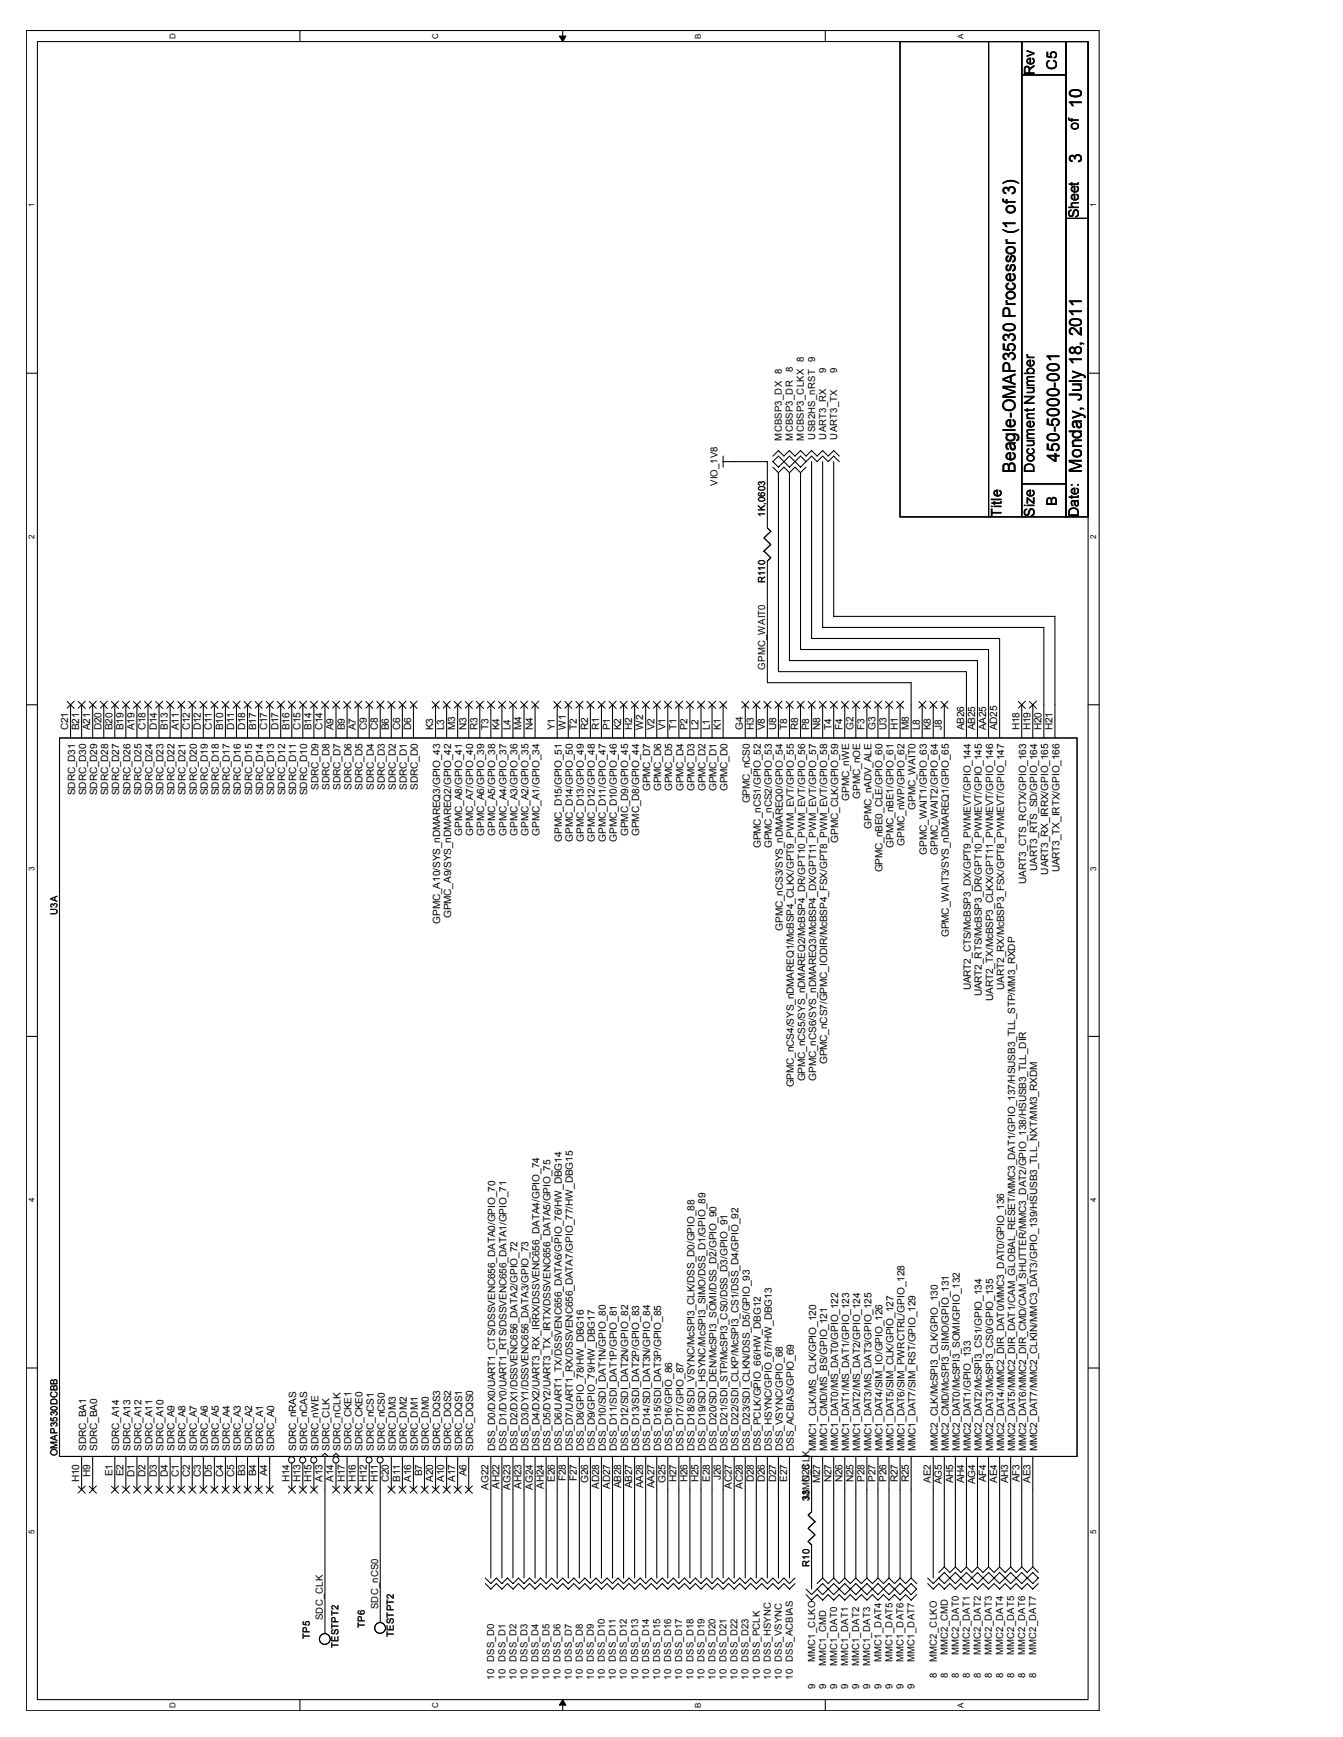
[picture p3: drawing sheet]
<svg xmlns="http://www.w3.org/2000/svg" width="216mm" height="279mm" viewBox="0 0 216 279" stroke-linecap="round" stroke-linejoin="round" font-family="sans-serif">
<defs><g id="words">
<g font-size="2.8">
<text x="173.9" y="17.4" transform="rotate(-90 173.9 17.4)">10</text>
<text x="173.9" y="26.2" transform="rotate(-90 173.9 26.2)">3</text>
<text x="163.2" y="76" transform="rotate(-90 163.2 76)">Beagle-OMAP3530 Processor (1 of 3)</text>
<text x="170.3" y="74.3" transform="rotate(-90 170.3 74.3)">450-5000-001</text>
<text x="173.9" y="76" transform="rotate(-90 173.9 76)">Monday, July 18, 2011</text>
</g>
<g font-size="2.3">
<text x="169.9" y="11.3" transform="rotate(-90 169.9 11.3)">C5</text>
<text x="166.3" y="12" transform="rotate(-90 166.3 12)">Rev</text>
<text x="173.4" y="20.9" transform="rotate(-90 173.4 20.9)">of</text>
<text x="173.4" y="35.1" transform="rotate(-90 173.4 35.1)">Sheet</text>
<text x="166.3" y="76" transform="rotate(-90 166.3 76)">Document Number</text>
<text x="161" y="83.1" transform="rotate(-90 161 83.1)">Title</text>
<text x="166.3" y="83.1" transform="rotate(-90 166.3 83.1)">Size</text>
<text x="169.9" y="81.4" transform="rotate(-90 169.9 81.4)">B</text>
<text x="173.4" y="83.1" transform="rotate(-90 173.4 83.1)">Date:</text>
</g>
<g font-size="1.6">
<text x="127.5" y="59.9" transform="rotate(-90 127.5 59.9)">8</text>
<text x="131" y="58.3" transform="rotate(-90 131 58.3)">9</text>
<text x="132.8" y="60" transform="rotate(-90 132.8 60)">9</text>
<text x="134.6" y="60" transform="rotate(-90 134.6 60)">9</text>
<text x="125.7" y="70.9" transform="rotate(-90 125.7 70.9)">MCBSP3_DX 8</text>
<text x="127.5" y="70.9" transform="rotate(-90 127.5 70.9)">MCBSP3_DR</text>
<text x="129.2" y="70.9" transform="rotate(-90 129.2 70.9)">MCBSP3_CLKX 8</text>
<text x="131" y="70.7" transform="rotate(-90 131 70.7)">USB2HS_nRST</text>
<text x="132.8" y="70.7" transform="rotate(-90 132.8 70.7)">UART3_RX</text>
<text x="134.6" y="70.7" transform="rotate(-90 134.6 70.7)">UART3_TX</text>
<text x="115.4" y="78.1" transform="rotate(-90 115.4 78.1)">VIO_1V8</text>
<text x="123" y="83.1" transform="rotate(-90 123 83.1)">1K,0603</text>
<text x="123" y="93.8" transform="rotate(-90 123 93.8)">R110</text>
<text x="123" y="107.7" transform="rotate(-90 123 107.7)">GPMC_WAIT0</text>
<text x="11" y="117.5" transform="rotate(-90 11 117.5)">C21</text>
<text x="12.7" y="117.5" transform="rotate(-90 12.7 117.5)">B21</text>
<text x="14.5" y="117.5" transform="rotate(-90 14.5 117.5)">A21</text>
<text x="16.3" y="117.5" transform="rotate(-90 16.3 117.5)">D20</text>
<text x="18.1" y="117.5" transform="rotate(-90 18.1 117.5)">B20</text>
<text x="19.9" y="117.5" transform="rotate(-90 19.9 117.5)">B19</text>
<text x="21.6" y="117.5" transform="rotate(-90 21.6 117.5)">A19</text>
<text x="23.4" y="117.5" transform="rotate(-90 23.4 117.5)">C18</text>
<text x="25.2" y="117.5" transform="rotate(-90 25.2 117.5)">D14</text>
<text x="27" y="117.5" transform="rotate(-90 27 117.5)">B13</text>
<text x="28.7" y="117.5" transform="rotate(-90 28.7 117.5)">A11</text>
<text x="30.5" y="117.5" transform="rotate(-90 30.5 117.5)">C12</text>
<text x="32.3" y="117.5" transform="rotate(-90 32.3 117.5)">D12</text>
<text x="34.1" y="117.5" transform="rotate(-90 34.1 117.5)">C11</text>
<text x="35.9" y="117.5" transform="rotate(-90 35.9 117.5)">B10</text>
<text x="37.6" y="117.5" transform="rotate(-90 37.6 117.5)">D11</text>
<text x="39.4" y="117.5" transform="rotate(-90 39.4 117.5)">D18</text>
<text x="41.2" y="117.5" transform="rotate(-90 41.2 117.5)">B17</text>
<text x="43" y="117.5" transform="rotate(-90 43 117.5)">C17</text>
<text x="44.7" y="117.5" transform="rotate(-90 44.7 117.5)">D17</text>
<text x="46.5" y="117.5" transform="rotate(-90 46.5 117.5)">B16</text>
<text x="48.3" y="117.5" transform="rotate(-90 48.3 117.5)">C15</text>
<text x="50.1" y="117.5" transform="rotate(-90 50.1 117.5)">B14</text>
<text x="51.9" y="117.5" transform="rotate(-90 51.9 117.5)">C14</text>
<text x="53.6" y="117.5" transform="rotate(-90 53.6 117.5)">A9</text>
<text x="55.4" y="117.5" transform="rotate(-90 55.4 117.5)">B9</text>
<text x="57.2" y="117.5" transform="rotate(-90 57.2 117.5)">A7</text>
<text x="59" y="117.5" transform="rotate(-90 59 117.5)">C9</text>
<text x="60.7" y="117.5" transform="rotate(-90 60.7 117.5)">C8</text>
<text x="62.5" y="117.5" transform="rotate(-90 62.5 117.5)">B6</text>
<text x="64.3" y="117.5" transform="rotate(-90 64.3 117.5)">C6</text>
<text x="66.1" y="117.5" transform="rotate(-90 66.1 117.5)">D6</text>
<text x="69.6" y="117.5" transform="rotate(-90 69.6 117.5)">K3</text>
<text x="71.4" y="117.5" transform="rotate(-90 71.4 117.5)">L3</text>
<text x="73.2" y="117.5" transform="rotate(-90 73.2 117.5)">M3</text>
<text x="75" y="117.5" transform="rotate(-90 75 117.5)">N3</text>
<text x="76.7" y="117.5" transform="rotate(-90 76.7 117.5)">R3</text>
<text x="78.5" y="117.5" transform="rotate(-90 78.5 117.5)">T3</text>
<text x="80.3" y="117.5" transform="rotate(-90 80.3 117.5)">K4</text>
<text x="82.1" y="117.5" transform="rotate(-90 82.1 117.5)">L4</text>
<text x="83.9" y="117.5" transform="rotate(-90 83.9 117.5)">M4</text>
<text x="85.6" y="117.5" transform="rotate(-90 85.6 117.5)">N4</text>
<text x="89.2" y="117.5" transform="rotate(-90 89.2 117.5)">Y1</text>
<text x="91" y="117.5" transform="rotate(-90 91 117.5)">W1</text>
<text x="92.8" y="117.5" transform="rotate(-90 92.8 117.5)">T2</text>
<text x="94.5" y="117.5" transform="rotate(-90 94.5 117.5)">R2</text>
<text x="96.3" y="117.5" transform="rotate(-90 96.3 117.5)">R1</text>
<text x="98.1" y="117.5" transform="rotate(-90 98.1 117.5)">P1</text>
<text x="99.9" y="117.5" transform="rotate(-90 99.9 117.5)">K2</text>
<text x="101.6" y="117.5" transform="rotate(-90 101.6 117.5)">H2</text>
<text x="103.4" y="117.5" transform="rotate(-90 103.4 117.5)">W2</text>
<text x="105.2" y="117.5" transform="rotate(-90 105.2 117.5)">V2</text>
<text x="107" y="117.5" transform="rotate(-90 107 117.5)">V1</text>
<text x="108.8" y="117.5" transform="rotate(-90 108.8 117.5)">T1</text>
<text x="110.5" y="117.5" transform="rotate(-90 110.5 117.5)">P2</text>
<text x="112.3" y="117.5" transform="rotate(-90 112.3 117.5)">L2</text>
<text x="114.1" y="117.5" transform="rotate(-90 114.1 117.5)">L1</text>
<text x="115.9" y="117.5" transform="rotate(-90 115.9 117.5)">K1</text>
<text x="119.4" y="117.5" transform="rotate(-90 119.4 117.5)">G4</text>
<text x="121.2" y="117.5" transform="rotate(-90 121.2 117.5)">H3</text>
<text x="123" y="117.5" transform="rotate(-90 123 117.5)">V8</text>
<text x="124.8" y="117.5" transform="rotate(-90 124.8 117.5)">U8</text>
<text x="126.5" y="117.5" transform="rotate(-90 126.5 117.5)">T8</text>
<text x="128.3" y="117.5" transform="rotate(-90 128.3 117.5)">R8</text>
<text x="130.1" y="117.5" transform="rotate(-90 130.1 117.5)">P8</text>
<text x="131.9" y="117.5" transform="rotate(-90 131.9 117.5)">N8</text>
<text x="133.6" y="117.5" transform="rotate(-90 133.6 117.5)">T4</text>
<text x="135.4" y="117.5" transform="rotate(-90 135.4 117.5)">F4</text>
<text x="137.2" y="117.5" transform="rotate(-90 137.2 117.5)">G2</text>
<text x="139" y="117.5" transform="rotate(-90 139 117.5)">F3</text>
<text x="140.8" y="117.5" transform="rotate(-90 140.8 117.5)">G3</text>
<text x="142.5" y="117.5" transform="rotate(-90 142.5 117.5)">U3</text>
<text x="144.3" y="117.5" transform="rotate(-90 144.3 117.5)">H1</text>
<text x="146.1" y="117.5" transform="rotate(-90 146.1 117.5)">M8</text>
<text x="147.9" y="117.5" transform="rotate(-90 147.9 117.5)">L8</text>
<text x="149.6" y="117.5" transform="rotate(-90 149.6 117.5)">K8</text>
<text x="151.4" y="117.5" transform="rotate(-90 151.4 117.5)">J8</text>
<text x="155" y="117.5" transform="rotate(-90 155 117.5)">AB26</text>
<text x="156.8" y="117.5" transform="rotate(-90 156.8 117.5)">AB25</text>
<text x="158.5" y="117.5" transform="rotate(-90 158.5 117.5)">AA25</text>
<text x="160.3" y="117.5" transform="rotate(-90 160.3 117.5)">AD25</text>
<text x="163.9" y="117.5" transform="rotate(-90 163.9 117.5)">H18</text>
<text x="165.6" y="117.5" transform="rotate(-90 165.6 117.5)">H19</text>
<text x="167.4" y="117.5" transform="rotate(-90 167.4 117.5)">H20</text>
<text x="169.2" y="117.5" transform="rotate(-90 169.2 117.5)">H21</text>
<text x="12.1" y="127.9" transform="rotate(-90 12.1 127.9)">SDRC_D31</text>
<text x="13.8" y="127.9" transform="rotate(-90 13.8 127.9)">SDRC_D30</text>
<text x="15.6" y="127.9" transform="rotate(-90 15.6 127.9)">SDRC_D29</text>
<text x="17.4" y="127.9" transform="rotate(-90 17.4 127.9)">SDRC_D28</text>
<text x="19.2" y="127.9" transform="rotate(-90 19.2 127.9)">SDRC_D27</text>
<text x="21" y="127.9" transform="rotate(-90 21 127.9)">SDRC_D26</text>
<text x="22.7" y="127.9" transform="rotate(-90 22.7 127.9)">SDRC_D25</text>
<text x="24.5" y="127.9" transform="rotate(-90 24.5 127.9)">SDRC_D24</text>
<text x="26.3" y="127.9" transform="rotate(-90 26.3 127.9)">SDRC_D23</text>
<text x="28.1" y="127.9" transform="rotate(-90 28.1 127.9)">SDRC_D22</text>
<text x="29.8" y="127.9" transform="rotate(-90 29.8 127.9)">SDRC_D21</text>
<text x="31.6" y="127.9" transform="rotate(-90 31.6 127.9)">SDRC_D20</text>
<text x="33.4" y="127.9" transform="rotate(-90 33.4 127.9)">SDRC_D19</text>
<text x="35.2" y="127.9" transform="rotate(-90 35.2 127.9)">SDRC_D18</text>
<text x="37" y="127.9" transform="rotate(-90 37 127.9)">SDRC_D17</text>
<text x="38.7" y="127.9" transform="rotate(-90 38.7 127.9)">SDRC_D16</text>
<text x="40.5" y="127.9" transform="rotate(-90 40.5 127.9)">SDRC_D15</text>
<text x="42.3" y="127.9" transform="rotate(-90 42.3 127.9)">SDRC_D14</text>
<text x="44.1" y="127.9" transform="rotate(-90 44.1 127.9)">SDRC_D13</text>
<text x="45.8" y="127.9" transform="rotate(-90 45.8 127.9)">SDRC_D12</text>
<text x="47.6" y="127.9" transform="rotate(-90 47.6 127.9)">SDRC_D11</text>
<text x="49.4" y="127.9" transform="rotate(-90 49.4 127.9)">SDRC_D10</text>
<text x="51.2" y="127" transform="rotate(-90 51.2 127)">SDRC_D9</text>
<text x="53" y="127" transform="rotate(-90 53 127)">SDRC_D8</text>
<text x="54.7" y="127" transform="rotate(-90 54.7 127)">SDRC_D7</text>
<text x="56.5" y="127" transform="rotate(-90 56.5 127)">SDRC_D6</text>
<text x="58.3" y="127" transform="rotate(-90 58.3 127)">SDRC_D5</text>
<text x="60.1" y="127" transform="rotate(-90 60.1 127)">SDRC_D4</text>
<text x="61.8" y="127" transform="rotate(-90 61.8 127)">SDRC_D3</text>
<text x="63.6" y="127" transform="rotate(-90 63.6 127)">SDRC_D2</text>
<text x="65.4" y="127" transform="rotate(-90 65.4 127)">SDRC_D1</text>
<text x="67.2" y="127" transform="rotate(-90 67.2 127)">SDRC_D0</text>
<text x="104.5" y="127.3" transform="rotate(-90 104.5 127.3)">GPMC_D7</text>
<text x="106.3" y="127.3" transform="rotate(-90 106.3 127.3)">GPMC_D6</text>
<text x="108.1" y="127.3" transform="rotate(-90 108.1 127.3)">GPMC_D5</text>
<text x="109.9" y="127.3" transform="rotate(-90 109.9 127.3)">GPMC_D4</text>
<text x="111.6" y="127.3" transform="rotate(-90 111.6 127.3)">GPMC_D3</text>
<text x="113.4" y="127.3" transform="rotate(-90 113.4 127.3)">GPMC_D2</text>
<text x="115.2" y="127.3" transform="rotate(-90 115.2 127.3)">GPMC_D1</text>
<text x="117" y="127.3" transform="rotate(-90 117 127.3)">GPMC_D0</text>
<text x="120.5" y="129.2" transform="rotate(-90 120.5 129.2)">GPMC_nCS0</text>
<text x="136.5" y="128.8" transform="rotate(-90 136.5 128.8)">GPMC_nWE</text>
<text x="138.3" y="128.5" transform="rotate(-90 138.3 128.5)">GPMC_nOE</text>
<text x="147.2" y="130.3" transform="rotate(-90 147.2 130.3)">GPMC_WAIT0</text>
<text x="74.3" y="134.4" transform="rotate(-90 74.3 134.4)">GPMC_A8/GPIO_41</text>
<text x="76.1" y="134.4" transform="rotate(-90 76.1 134.4)">GPMC_A7/GPIO_40</text>
<text x="77.9" y="134.4" transform="rotate(-90 77.9 134.4)">GPMC_A6/GPIO_39</text>
<text x="79.6" y="134.4" transform="rotate(-90 79.6 134.4)">GPMC_A5/GPIO_38</text>
<text x="81.4" y="134.4" transform="rotate(-90 81.4 134.4)">GPMC_A4/GPIO_37</text>
<text x="83.2" y="134.4" transform="rotate(-90 83.2 134.4)">GPMC_A3/GPIO_36</text>
<text x="85" y="134.4" transform="rotate(-90 85 134.4)">GPMC_A2/GPIO_35</text>
<text x="86.7" y="134.4" transform="rotate(-90 86.7 134.4)">GPMC_A1/GPIO_34</text>
<text x="90.3" y="135.4" transform="rotate(-90 90.3 135.4)">GPMC_D15/GPIO_51</text>
<text x="92.1" y="135.4" transform="rotate(-90 92.1 135.4)">GPMC_D14/GPIO_50</text>
<text x="93.9" y="135.4" transform="rotate(-90 93.9 135.4)">GPMC_D13/GPIO_49</text>
<text x="95.6" y="135.4" transform="rotate(-90 95.6 135.4)">GPMC_D12/GPIO_48</text>
<text x="97.4" y="135.4" transform="rotate(-90 97.4 135.4)">GPMC_D11/GPIO_47</text>
<text x="99.2" y="135.4" transform="rotate(-90 99.2 135.4)">GPMC_D10/GPIO_46</text>
<text x="101" y="134.5" transform="rotate(-90 101 134.5)">GPMC_D9/GPIO_45</text>
<text x="102.7" y="134.5" transform="rotate(-90 102.7 134.5)">GPMC_D8/GPIO_44</text>
<text x="122.3" y="136.4" transform="rotate(-90 122.3 136.4)">GPMC_nCS1/GPIO_52</text>
<text x="124.1" y="136.4" transform="rotate(-90 124.1 136.4)">GPMC_nCS2/GPIO_53</text>
<text x="134.7" y="135.6" transform="rotate(-90 134.7 135.6)">GPMC_CLK/GPIO_59</text>
<text x="140.1" y="133.3" transform="rotate(-90 140.1 133.3)">GPMC_nADV_ALE</text>
<text x="143.6" y="136.4" transform="rotate(-90 143.6 136.4)">GPMC_nBE1/GPIO_61</text>
<text x="145.4" y="136" transform="rotate(-90 145.4 136)">GPMC_nWP/GPIO_62</text>
<text x="149" y="137.5" transform="rotate(-90 149 137.5)">GPMC_WAIT1/GPIO_63</text>
<text x="150.7" y="137.5" transform="rotate(-90 150.7 137.5)">GPMC_WAIT2/GPIO_64</text>
<text x="141.9" y="140.3" transform="rotate(-90 141.9 140.3)">GPMC_nBE0_CLE/GPIO_60</text>
<text x="165" y="142.2" transform="rotate(-90 165 142.2)">UART3_CTS_RCTX/GPIO_163</text>
<text x="166.8" y="140" transform="rotate(-90 166.8 140)">UART3_RTS_SD/GPIO_164</text>
<text x="168.5" y="140.7" transform="rotate(-90 168.5 140.7)">UART3_RX_IRRX/GPIO_165</text>
<text x="170.3" y="140.3" transform="rotate(-90 170.3 140.3)">UART3_TX_IRTX/GPIO_166</text>
<text x="9.2" y="147.2" transform="rotate(-90 9.2 147.2)">U3A</text>
<text x="70.7" y="148.6" transform="rotate(-90 70.7 148.6)">GPMC_A10/SYS_nDMAREQ3/GPIO_43</text>
<text x="72.5" y="147.7" transform="rotate(-90 72.5 147.7)">GPMC_A9/SYS_nDMAREQ2/GPIO_42</text>
<text x="125.9" y="149.7" transform="rotate(-90 125.9 149.7)">GPMC_nCS3/SYS_nDMAREQ0/GPIO_54</text>
<text x="152.5" y="150.7" transform="rotate(-90 152.5 150.7)">GPMC_WAIT3/SYS_nDMAREQ1/GPIO_65</text>
<text x="156.1" y="159.3" transform="rotate(-90 156.1 159.3)">UART2_CTS/McBSP3_DX/GPT9_PWMEVT/GPIO_144</text>
<text x="157.9" y="160.3" transform="rotate(-90 157.9 160.3)">UART2_RTS/McBSP3_DR/GPT10_PWMEVT/GPIO_145</text>
<text x="159.6" y="161" transform="rotate(-90 159.6 161)">UART2_TX/McBSP3_CLKX/GPT11_PWMEVT/GPIO_146</text>
<text x="161.4" y="159.2" transform="rotate(-90 161.4 159.2)">UART2_RX/McBSP3_FSX/GPT8_PWMEVT/GPIO_147</text>
<text x="129.4" y="173.9" transform="rotate(-90 129.4 173.9)">GPMC_nCS5/SYS_nDMAREQ2/McBSP4_DR/GPT10_PWM_EVT/GPIO_56</text>
<text x="131.2" y="173.9" transform="rotate(-90 131.2 173.9)">GPMC_nCS6/SYS_nDMAREQ3/McBSP4_DX/GPT11_PWM_EVT/GPIO_57</text>
<text x="133" y="171.2" transform="rotate(-90 133 171.2)">GPMC_nCS7/GPMC_IODIR/McBSP4_FSX/GPT8_PWM_EVT/GPIO_58</text>
<text x="127.6" y="174.9" transform="rotate(-90 127.6 174.9)">GPMC_nCS4/SYS_nDMAREQ1/McBSP4_CLKX/GPT9_PWM_EVT/GPIO_55</text>
<text x="13.8" y="233.4" transform="rotate(-90 13.8 233.4)">SDRC_BA1</text>
<text x="15.6" y="233.4" transform="rotate(-90 15.6 233.4)">SDRC_BA0</text>
<text x="19.2" y="233.4" transform="rotate(-90 19.2 233.4)">SDRC_A14</text>
<text x="21" y="233.4" transform="rotate(-90 21 233.4)">SDRC_A13</text>
<text x="22.7" y="233.4" transform="rotate(-90 22.7 233.4)">SDRC_A12</text>
<text x="24.5" y="233.4" transform="rotate(-90 24.5 233.4)">SDRC_A11</text>
<text x="26.3" y="233.4" transform="rotate(-90 26.3 233.4)">SDRC_A10</text>
<text x="28.1" y="233.4" transform="rotate(-90 28.1 233.4)">SDRC_A9</text>
<text x="29.8" y="233.4" transform="rotate(-90 29.8 233.4)">SDRC_A8</text>
<text x="31.6" y="233.4" transform="rotate(-90 31.6 233.4)">SDRC_A7</text>
<text x="33.4" y="233.4" transform="rotate(-90 33.4 233.4)">SDRC_A6</text>
<text x="35.2" y="233.4" transform="rotate(-90 35.2 233.4)">SDRC_A5</text>
<text x="37" y="233.4" transform="rotate(-90 37 233.4)">SDRC_A4</text>
<text x="38.7" y="233.4" transform="rotate(-90 38.7 233.4)">SDRC_A3</text>
<text x="40.5" y="233.4" transform="rotate(-90 40.5 233.4)">SDRC_A2</text>
<text x="42.3" y="233.4" transform="rotate(-90 42.3 233.4)">SDRC_A1</text>
<text x="44.1" y="233.4" transform="rotate(-90 44.1 233.4)">SDRC_A0</text>
<text x="47.6" y="233.4" transform="rotate(-90 47.6 233.4)">SDRC_nRAS</text>
<text x="49.4" y="233.4" transform="rotate(-90 49.4 233.4)">SDRC_nCAS</text>
<text x="51.2" y="233.4" transform="rotate(-90 51.2 233.4)">SDRC_nWE</text>
<text x="53" y="233.4" transform="rotate(-90 53 233.4)">SDRC_CLK</text>
<text x="54.7" y="233.4" transform="rotate(-90 54.7 233.4)">SDRC_nCLK</text>
<text x="56.5" y="233.4" transform="rotate(-90 56.5 233.4)">SDRC_CKE1</text>
<text x="58.3" y="233.4" transform="rotate(-90 58.3 233.4)">SDRC_CKE0</text>
<text x="60.1" y="233.4" transform="rotate(-90 60.1 233.4)">SDRC_nCS1</text>
<text x="61.8" y="233.4" transform="rotate(-90 61.8 233.4)">SDRC_nCS0</text>
<text x="63.6" y="233.4" transform="rotate(-90 63.6 233.4)">SDRC_DM3</text>
<text x="65.4" y="233.4" transform="rotate(-90 65.4 233.4)">SDRC_DM2</text>
<text x="67.2" y="233.4" transform="rotate(-90 67.2 233.4)">SDRC_DM1</text>
<text x="69" y="233.4" transform="rotate(-90 69 233.4)">SDRC_DM0</text>
<text x="70.7" y="233.4" transform="rotate(-90 70.7 233.4)">SDRC_DQS3</text>
<text x="72.5" y="233.4" transform="rotate(-90 72.5 233.4)">SDRC_DQS2</text>
<text x="74.3" y="233.4" transform="rotate(-90 74.3 233.4)">SDRC_DQS1</text>
<text x="76.1" y="233.4" transform="rotate(-90 76.1 233.4)">SDRC_DQS0</text>
<text x="79.6" y="233.4" transform="rotate(-90 79.6 233.4)">DSS_D0/DX0/UART1_CTS/DSSVENC656_DATA0/GPIO_70</text>
<text x="81.4" y="233.4" transform="rotate(-90 81.4 233.4)">DSS_D1/DY0/UART1_RTS/DSSVENC656_DATA1/GPIO_71</text>
<text x="83.2" y="233.4" transform="rotate(-90 83.2 233.4)">DSS_D2/DX1/DSSVENC656_DATA2/GPIO_72</text>
<text x="85" y="233.4" transform="rotate(-90 85 233.4)">DSS_D3/DY1/DSSVENC656_DATA3/GPIO_73</text>
<text x="86.7" y="233.4" transform="rotate(-90 86.7 233.4)">DSS_D4/DX2/UART3_RX_IRRX/DSSVENC656_DATA4/GPIO_74</text>
<text x="88.5" y="233.4" transform="rotate(-90 88.5 233.4)">DSS_D5/DY2/UART3_TX_IRTX/DSSVENC656_DATA5/GPIO_75</text>
<text x="90.3" y="233.4" transform="rotate(-90 90.3 233.4)">DSS_D6/UART1_TX/DSSVENC656_DATA6/GPIO_76/HW_DBG14</text>
<text x="92.1" y="233.4" transform="rotate(-90 92.1 233.4)">DSS_D7/UART1_RX/DSSVENC656_DATA7/GPIO_77/HW_DBG15</text>
<text x="93.9" y="233.4" transform="rotate(-90 93.9 233.4)">DSS_D8/GPIO_78/HW_DBG16</text>
<text x="95.6" y="233.4" transform="rotate(-90 95.6 233.4)">DSS_D9/GPIO_79/HW_DBG17</text>
<text x="97.4" y="233.4" transform="rotate(-90 97.4 233.4)">DSS_D10/SDI_DAT1N/GPIO_80</text>
<text x="99.2" y="233.4" transform="rotate(-90 99.2 233.4)">DSS_D11/SDI_DAT1P/GPIO_81</text>
<text x="101" y="233.4" transform="rotate(-90 101 233.4)">DSS_D12/SDI_DAT2N/GPIO_82</text>
<text x="102.7" y="233.4" transform="rotate(-90 102.7 233.4)">DSS_D13/SDI_DAT2P/GPIO_83</text>
<text x="104.5" y="233.4" transform="rotate(-90 104.5 233.4)">DSS_D14/SDI_DAT3N/GPIO_84</text>
<text x="106.3" y="233.4" transform="rotate(-90 106.3 233.4)">DSS_D15/SDI_DAT3P/GPIO_85</text>
<text x="108.1" y="233.4" transform="rotate(-90 108.1 233.4)">DSS_D16/GPIO_86</text>
<text x="109.9" y="233.4" transform="rotate(-90 109.9 233.4)">DSS_D17/GPIO_87</text>
<text x="111.6" y="233.4" transform="rotate(-90 111.6 233.4)">DSS_D18/SDI_VSYNC/McSPI3_CLK/DSS_D0/GPIO_88</text>
<text x="113.4" y="233.4" transform="rotate(-90 113.4 233.4)">DSS_D19/SDI_HSYNC/McSPI3_SIMO/DSS_D1/GPIO_89</text>
<text x="115.2" y="233.4" transform="rotate(-90 115.2 233.4)">DSS_D20/SDI_DEN/McSPI3_SOMI/DSS_D2/GPIO_90</text>
<text x="117" y="233.4" transform="rotate(-90 117 233.4)">DSS_D21/SDI_STP/McSPI3_CS0/DSS_D3/GPIO_91</text>
<text x="118.7" y="233.4" transform="rotate(-90 118.7 233.4)">DSS_D22/SDI_CLKP/McSPI3_CS1/DSS_D4/GPIO_92</text>
<text x="120.5" y="233.4" transform="rotate(-90 120.5 233.4)">DSS_D23/SDI_CLKN/DSS_D5/GPIO_93</text>
<text x="122.3" y="233.4" transform="rotate(-90 122.3 233.4)">DSS_PCLK/GPIO_66/HW_DBG12</text>
<text x="124.1" y="233.4" transform="rotate(-90 124.1 233.4)">DSS_HSYNC/GPIO_67/HW_DBG13</text>
<text x="125.9" y="233.4" transform="rotate(-90 125.9 233.4)">DSS_VSYNC/GPIO_68</text>
<text x="127.6" y="233.4" transform="rotate(-90 127.6 233.4)">DSS_ACBIAS/GPIO_69</text>
<text x="131.2" y="233.4" transform="rotate(-90 131.2 233.4)">MMC1_CLK/MS_CLK/GPIO_120</text>
<text x="133" y="233.4" transform="rotate(-90 133 233.4)">MMC1_CMD/MS_BS/GPIO_121</text>
<text x="134.7" y="233.4" transform="rotate(-90 134.7 233.4)">MMC1_DAT0/MS_DAT0/GPIO_122</text>
<text x="136.5" y="233.4" transform="rotate(-90 136.5 233.4)">MMC1_DAT1/MS_DAT1/GPIO_123</text>
<text x="138.3" y="233.4" transform="rotate(-90 138.3 233.4)">MMC1_DAT2/MS_DAT2/GPIO_124</text>
<text x="140.1" y="233.4" transform="rotate(-90 140.1 233.4)">MMC1_DAT3/MS_DAT3/GPIO_125</text>
<text x="141.9" y="233.4" transform="rotate(-90 141.9 233.4)">MMC1_DAT4/SIM_IO/GPIO_126</text>
<text x="143.6" y="233.4" transform="rotate(-90 143.6 233.4)">MMC1_DAT5/SIM_CLK/GPIO_127</text>
<text x="145.4" y="233.4" transform="rotate(-90 145.4 233.4)">MMC1_DAT6/SIM_PWRCTRL/GPIO_128</text>
<text x="147.2" y="233.4" transform="rotate(-90 147.2 233.4)">MMC1_DAT7/SIM_RST/GPIO_129</text>
<text x="150.7" y="233.4" transform="rotate(-90 150.7 233.4)">MMC2_CLK/McSPI3_CLK/GPIO_130</text>
<text x="152.5" y="233.4" transform="rotate(-90 152.5 233.4)">MMC2_CMD/McSPI3_SIMO/GPIO_131</text>
<text x="154.3" y="233.4" transform="rotate(-90 154.3 233.4)">MMC2_DAT0/McSPI3_SOMI/GPIO_132</text>
<text x="156.1" y="233.4" transform="rotate(-90 156.1 233.4)">MMC2_DAT1/GPIO_133</text>
<text x="157.9" y="233.4" transform="rotate(-90 157.9 233.4)">MMC2_DAT2/McSPI3_CS1/GPIO_134</text>
<text x="159.6" y="233.4" transform="rotate(-90 159.6 233.4)">MMC2_DAT3/McSPI3_CS0/GPIO_135</text>
<text x="161.4" y="233.4" transform="rotate(-90 161.4 233.4)">MMC2_DAT4/MMC2_DIR_DAT0/MMC3_DAT0/GPIO_136</text>
<text x="163.2" y="233.4" transform="rotate(-90 163.2 233.4)">MMC2_DAT5/MMC2_DIR_DAT1/CAM_GLOBAL_RESET/MMC3_DAT1/GPIO_137/HSUSB3_TLL_STP/MM3_RXDP</text>
<text x="165" y="233.4" transform="rotate(-90 165 233.4)">MMC2_DAT6/MMC2_DIR_CMD/CAM_SHUTTER/MMC3_DAT2/GPIO_138/HSUSB3_TLL_DIR</text>
<text x="166.8" y="233.4" transform="rotate(-90 166.8 233.4)">MMC2_DAT7/MMC2_CLKIN/MMC3_DAT3/GPIO_139/HSUSB3_TLL_NXT/MM3_RXDM</text>
<text x="9.2" y="234.3" transform="rotate(-90 9.2 234.3)">OMAP3530DCBB</text>
<text x="12.7" y="238.4" transform="rotate(-90 12.7 238.4)">H10</text>
<text x="14.5" y="237.5" transform="rotate(-90 14.5 237.5)">H9</text>
<text x="18.1" y="237.4" transform="rotate(-90 18.1 237.4)">E1</text>
<text x="19.9" y="237.4" transform="rotate(-90 19.9 237.4)">E2</text>
<text x="21.6" y="237.5" transform="rotate(-90 21.6 237.5)">D1</text>
<text x="23.4" y="237.5" transform="rotate(-90 23.4 237.5)">D2</text>
<text x="25.2" y="237.5" transform="rotate(-90 25.2 237.5)">D3</text>
<text x="27" y="237.5" transform="rotate(-90 27 237.5)">D4</text>
<text x="28.7" y="237.5" transform="rotate(-90 28.7 237.5)">C1</text>
<text x="30.5" y="237.5" transform="rotate(-90 30.5 237.5)">C2</text>
<text x="32.3" y="237.5" transform="rotate(-90 32.3 237.5)">C3</text>
<text x="34.1" y="237.5" transform="rotate(-90 34.1 237.5)">D5</text>
<text x="35.9" y="237.5" transform="rotate(-90 35.9 237.5)">C4</text>
<text x="37.6" y="237.5" transform="rotate(-90 37.6 237.5)">C5</text>
<text x="39.4" y="237.4" transform="rotate(-90 39.4 237.4)">B3</text>
<text x="41.2" y="237.4" transform="rotate(-90 41.2 237.4)">B4</text>
<text x="43" y="237.4" transform="rotate(-90 43 237.4)">A4</text>
<text x="46.5" y="238.4" transform="rotate(-90 46.5 238.4)">H14</text>
<text x="48.3" y="238.4" transform="rotate(-90 48.3 238.4)">H13</text>
<text x="50.1" y="238.4" transform="rotate(-90 50.1 238.4)">H15</text>
<text x="51.9" y="238.3" transform="rotate(-90 51.9 238.3)">A13</text>
<text x="53.6" y="238.3" transform="rotate(-90 53.6 238.3)">A14</text>
<text x="55.4" y="238.4" transform="rotate(-90 55.4 238.4)">H17</text>
<text x="57.2" y="238.4" transform="rotate(-90 57.2 238.4)">H16</text>
<text x="59" y="238.4" transform="rotate(-90 59 238.4)">H12</text>
<text x="60.7" y="238.4" transform="rotate(-90 60.7 238.4)">H11</text>
<text x="62.5" y="238.4" transform="rotate(-90 62.5 238.4)">C20</text>
<text x="64.3" y="238.3" transform="rotate(-90 64.3 238.3)">B11</text>
<text x="66.1" y="238.3" transform="rotate(-90 66.1 238.3)">A16</text>
<text x="67.9" y="237.4" transform="rotate(-90 67.9 237.4)">B7</text>
<text x="69.6" y="238.3" transform="rotate(-90 69.6 238.3)">A20</text>
<text x="71.4" y="238.3" transform="rotate(-90 71.4 238.3)">A10</text>
<text x="73.2" y="238.3" transform="rotate(-90 73.2 238.3)">A17</text>
<text x="75" y="237.4" transform="rotate(-90 75 237.4)">A6</text>
<text x="78.5" y="239.6" transform="rotate(-90 78.5 239.6)">AG22</text>
<text x="80.3" y="239.5" transform="rotate(-90 80.3 239.5)">AH22</text>
<text x="82.1" y="239.6" transform="rotate(-90 82.1 239.6)">AG23</text>
<text x="83.9" y="239.5" transform="rotate(-90 83.9 239.5)">AH23</text>
<text x="85.6" y="239.6" transform="rotate(-90 85.6 239.6)">AG24</text>
<text x="87.4" y="239.5" transform="rotate(-90 87.4 239.5)">AH24</text>
<text x="89.2" y="238.3" transform="rotate(-90 89.2 238.3)">E26</text>
<text x="91" y="238.3" transform="rotate(-90 91 238.3)">F28</text>
<text x="92.8" y="238.3" transform="rotate(-90 92.8 238.3)">F27</text>
<text x="94.5" y="238.5" transform="rotate(-90 94.5 238.5)">G26</text>
<text x="96.3" y="239.5" transform="rotate(-90 96.3 239.5)">AD28</text>
<text x="98.1" y="239.5" transform="rotate(-90 98.1 239.5)">AD27</text>
<text x="99.9" y="239.4" transform="rotate(-90 99.9 239.4)">AB28</text>
<text x="101.6" y="239.4" transform="rotate(-90 101.6 239.4)">AB27</text>
<text x="103.4" y="239.4" transform="rotate(-90 103.4 239.4)">AA28</text>
<text x="105.2" y="239.4" transform="rotate(-90 105.2 239.4)">AA27</text>
<text x="107" y="238.5" transform="rotate(-90 107 238.5)">G25</text>
<text x="108.8" y="238.4" transform="rotate(-90 108.8 238.4)">H27</text>
<text x="110.5" y="238.4" transform="rotate(-90 110.5 238.4)">H26</text>
<text x="112.3" y="238.4" transform="rotate(-90 112.3 238.4)">H25</text>
<text x="114.1" y="238.3" transform="rotate(-90 114.1 238.3)">E28</text>
<text x="115.9" y="238.1" transform="rotate(-90 115.9 238.1)">J26</text>
<text x="117.6" y="239.5" transform="rotate(-90 117.6 239.5)">AC27</text>
<text x="119.4" y="239.5" transform="rotate(-90 119.4 239.5)">AC28</text>
<text x="121.2" y="238.4" transform="rotate(-90 121.2 238.4)">D28</text>
<text x="123" y="238.4" transform="rotate(-90 123 238.4)">D26</text>
<text x="124.8" y="238.4" transform="rotate(-90 124.8 238.4)">D27</text>
<text x="126.5" y="238.3" transform="rotate(-90 126.5 238.3)">E27</text>
<text x="130.1" y="238.4" transform="rotate(-90 130.1 238.4)">N28</text>
<text x="131.9" y="238.6" transform="rotate(-90 131.9 238.6)">M27</text>
<text x="133.6" y="238.4" transform="rotate(-90 133.6 238.4)">N27</text>
<text x="135.4" y="238.4" transform="rotate(-90 135.4 238.4)">N26</text>
<text x="137.2" y="238.4" transform="rotate(-90 137.2 238.4)">N25</text>
<text x="139" y="238.3" transform="rotate(-90 139 238.3)">P28</text>
<text x="140.8" y="238.3" transform="rotate(-90 140.8 238.3)">P27</text>
<text x="142.5" y="238.3" transform="rotate(-90 142.5 238.3)">P26</text>
<text x="144.3" y="238.4" transform="rotate(-90 144.3 238.4)">R27</text>
<text x="146.1" y="238.4" transform="rotate(-90 146.1 238.4)">R25</text>
<text x="149.6" y="238.5" transform="rotate(-90 149.6 238.5)">AE2</text>
<text x="151.4" y="238.7" transform="rotate(-90 151.4 238.7)">AG5</text>
<text x="153.2" y="238.6" transform="rotate(-90 153.2 238.6)">AH5</text>
<text x="155" y="238.6" transform="rotate(-90 155 238.6)">AH4</text>
<text x="156.8" y="238.7" transform="rotate(-90 156.8 238.7)">AG4</text>
<text x="158.5" y="238.4" transform="rotate(-90 158.5 238.4)">AF4</text>
<text x="160.3" y="238.5" transform="rotate(-90 160.3 238.5)">AE4</text>
<text x="162.1" y="238.6" transform="rotate(-90 162.1 238.6)">AH3</text>
<text x="163.9" y="238.4" transform="rotate(-90 163.9 238.4)">AF3</text>
<text x="165.6" y="238.5" transform="rotate(-90 165.6 238.5)">AE3</text>
<text x="130.1" y="241.4" transform="rotate(-90 130.1 241.4)">33</text>
<text x="130.1" y="241" transform="rotate(-90 130.1 241)">MMC_CLK</text>
<text x="130.1" y="252.1" transform="rotate(-90 130.1 252.1)">R10</text>
<text x="49.8" y="263.6" transform="rotate(-90 49.8 263.6)">TP5</text>
<text x="51.9" y="260.6" transform="rotate(-90 51.9 260.6)">SDC_CLK</text>
<text x="58.7" y="261.8" transform="rotate(-90 58.7 261.8)">TP6</text>
<text x="60.8" y="258.8" transform="rotate(-90 60.8 258.8)">SDC_nCS0</text>
<text x="63.3" y="263.3" transform="rotate(-90 63.3 263.3)">TESTPT2</text>
<text x="54.4" y="265" transform="rotate(-90 54.4 265)">TESTPT2</text>
<text x="131" y="267.3" transform="rotate(-90 131 267.3)">MMC1_CLKO</text>
<text x="132.8" y="268.1" transform="rotate(-90 132.8 268.1)">MMC1_CMD</text>
<text x="134.6" y="268.1" transform="rotate(-90 134.6 268.1)">MMC1_DAT0</text>
<text x="136.4" y="268.1" transform="rotate(-90 136.4 268.1)">MMC1_DAT1</text>
<text x="138.1" y="268.1" transform="rotate(-90 138.1 268.1)">MMC1_DAT2</text>
<text x="139.9" y="268.1" transform="rotate(-90 139.9 268.1)">MMC1_DAT3</text>
<text x="141.7" y="267.3" transform="rotate(-90 141.7 267.3)">MMC1_DAT4</text>
<text x="143.5" y="267.3" transform="rotate(-90 143.5 267.3)">MMC1_DAT5</text>
<text x="145.2" y="267.3" transform="rotate(-90 145.2 267.3)">MMC1_DAT6</text>
<text x="147" y="267.3" transform="rotate(-90 147 267.3)">MMC1_DAT7</text>
<text x="150.6" y="269.8" transform="rotate(-90 150.6 269.8)">8</text>
<text x="150.6" y="267.3" transform="rotate(-90 150.6 267.3)">MMC2_CLKO</text>
<text x="152.4" y="269.8" transform="rotate(-90 152.4 269.8)">8</text>
<text x="152.4" y="266.3" transform="rotate(-90 152.4 266.3)">MMC2_CMD</text>
<text x="154.1" y="269.8" transform="rotate(-90 154.1 269.8)">8</text>
<text x="154.1" y="266.3" transform="rotate(-90 154.1 266.3)">MMC2_DAT0</text>
<text x="155.9" y="269.8" transform="rotate(-90 155.9 269.8)">8</text>
<text x="155.9" y="266.3" transform="rotate(-90 155.9 266.3)">MMC2_DAT1</text>
<text x="157.7" y="269.8" transform="rotate(-90 157.7 269.8)">8</text>
<text x="157.7" y="266.3" transform="rotate(-90 157.7 266.3)">MMC2_DAT2</text>
<text x="159.5" y="269.8" transform="rotate(-90 159.5 269.8)">8</text>
<text x="159.5" y="266.3" transform="rotate(-90 159.5 266.3)">MMC2_DAT3</text>
<text x="161.2" y="269.8" transform="rotate(-90 161.2 269.8)">8</text>
<text x="161.2" y="266.3" transform="rotate(-90 161.2 266.3)">MMC2_DAT4</text>
<text x="163" y="269.8" transform="rotate(-90 163 269.8)">8</text>
<text x="163" y="266.3" transform="rotate(-90 163 266.3)">MMC2_DAT5</text>
<text x="164.8" y="269.8" transform="rotate(-90 164.8 269.8)">8</text>
<text x="164.8" y="266.3" transform="rotate(-90 164.8 266.3)">MMC2_DAT6</text>
<text x="166.6" y="269.8" transform="rotate(-90 166.6 269.8)">8</text>
<text x="166.6" y="266.3" transform="rotate(-90 166.6 266.3)">MMC2_DAT7</text>
<text x="79.5" y="270.2" transform="rotate(-90 79.5 270.2)">10 DSS_D0</text>
<text x="81.2" y="270.2" transform="rotate(-90 81.2 270.2)">10 DSS_D1</text>
<text x="83" y="270.2" transform="rotate(-90 83 270.2)">10 DSS_D2</text>
<text x="84.8" y="270.2" transform="rotate(-90 84.8 270.2)">10 DSS_D3</text>
<text x="86.6" y="270.2" transform="rotate(-90 86.6 270.2)">10 DSS_D4</text>
<text x="88.3" y="270.2" transform="rotate(-90 88.3 270.2)">10 DSS_D5</text>
<text x="90.1" y="270.2" transform="rotate(-90 90.1 270.2)">10 DSS_D6</text>
<text x="91.9" y="270.2" transform="rotate(-90 91.9 270.2)">10 DSS_D7</text>
<text x="93.7" y="270.2" transform="rotate(-90 93.7 270.2)">10 DSS_D8</text>
<text x="95.5" y="270.2" transform="rotate(-90 95.5 270.2)">10 DSS_D9</text>
<text x="97.2" y="270.2" transform="rotate(-90 97.2 270.2)">10 DSS_D10</text>
<text x="99" y="270.2" transform="rotate(-90 99 270.2)">10 DSS_D11</text>
<text x="100.8" y="270.2" transform="rotate(-90 100.8 270.2)">10 DSS_D12</text>
<text x="102.6" y="270.2" transform="rotate(-90 102.6 270.2)">10 DSS_D13</text>
<text x="104.4" y="270.2" transform="rotate(-90 104.4 270.2)">10 DSS_D14</text>
<text x="106.1" y="270.2" transform="rotate(-90 106.1 270.2)">10 DSS_D15</text>
<text x="107.9" y="270.2" transform="rotate(-90 107.9 270.2)">10 DSS_D16</text>
<text x="109.7" y="270.2" transform="rotate(-90 109.7 270.2)">10 DSS_D17</text>
<text x="111.5" y="270.2" transform="rotate(-90 111.5 270.2)">10 DSS_D18</text>
<text x="113.2" y="270.2" transform="rotate(-90 113.2 270.2)">10 DSS_D19</text>
<text x="115" y="270.2" transform="rotate(-90 115 270.2)">10 DSS_D20</text>
<text x="116.8" y="270.2" transform="rotate(-90 116.8 270.2)">10 DSS_D21</text>
<text x="118.6" y="270.2" transform="rotate(-90 118.6 270.2)">10 DSS_D22</text>
<text x="120.4" y="270.2" transform="rotate(-90 120.4 270.2)">10 DSS_D23</text>
<text x="122.1" y="270.2" transform="rotate(-90 122.1 270.2)">10 DSS_PCLK</text>
<text x="123.9" y="270.2" transform="rotate(-90 123.9 270.2)">10 DSS_HSYNC</text>
<text x="125.7" y="270.2" transform="rotate(-90 125.7 270.2)">10 DSS_VSYNC</text>
<text x="127.5" y="270.2" transform="rotate(-90 127.5 270.2)">10 DSS_ACBIAS</text>
<text x="131" y="271.6" transform="rotate(-90 131 271.6)">9</text>
<text x="132.8" y="271.6" transform="rotate(-90 132.8 271.6)">9</text>
<text x="134.6" y="271.6" transform="rotate(-90 134.6 271.6)">9</text>
<text x="136.4" y="271.6" transform="rotate(-90 136.4 271.6)">9</text>
<text x="138.1" y="271.6" transform="rotate(-90 138.1 271.6)">9</text>
<text x="139.9" y="271.6" transform="rotate(-90 139.9 271.6)">9</text>
<text x="141.7" y="271.6" transform="rotate(-90 141.7 271.6)">9</text>
<text x="143.5" y="271.6" transform="rotate(-90 143.5 271.6)">9</text>
<text x="145.2" y="271.6" transform="rotate(-90 145.2 271.6)">9</text>
<text x="147" y="271.6" transform="rotate(-90 147 271.6)">9</text>
</g>
<g font-size="1.3">
<text x="28.2" y="6.2" transform="rotate(-90 28.2 6.2)">D</text>
<text x="70.4" y="6.2" transform="rotate(-90 70.4 6.2)">C</text>
<text x="112.7" y="6.2" transform="rotate(-90 112.7 6.2)">B</text>
<text x="154.9" y="6.2" transform="rotate(-90 154.9 6.2)">A</text>
<text x="5.5" y="33.4" transform="rotate(-90 5.5 33.4)">1</text>
<text x="176.2" y="33.4" transform="rotate(-90 176.2 33.4)">1</text>
<text x="5.5" y="86.7" transform="rotate(-90 5.5 86.7)">2</text>
<text x="176.2" y="86.7" transform="rotate(-90 176.2 86.7)">2</text>
<text x="5.5" y="140" transform="rotate(-90 5.5 140)">3</text>
<text x="176.2" y="140" transform="rotate(-90 176.2 140)">3</text>
<text x="5.5" y="193.4" transform="rotate(-90 5.5 193.4)">4</text>
<text x="176.2" y="193.4" transform="rotate(-90 176.2 193.4)">4</text>
<text x="5.5" y="246.7" transform="rotate(-90 5.5 246.7)">5</text>
<text x="176.2" y="246.7" transform="rotate(-90 176.2 246.7)">5</text>
<text x="28.2" y="274.7" transform="rotate(-90 28.2 274.7)">D</text>
<text x="70.4" y="274.7" transform="rotate(-90 70.4 274.7)">C</text>
<text x="112.7" y="274.7" transform="rotate(-90 112.7 274.7)">B</text>
<text x="154.9" y="274.7" transform="rotate(-90 154.9 274.7)">A</text>
</g>
</g></defs>
<path d="M4.2 4.9h172.5v270.3h-172.5zM6 6.7h168.9v266.7h-168.9z" fill="none" stroke="#000" stroke-width=".17"/>
<g fill="#fff">
<path d="M4.4 246h1.4v.7h-1.4z"/>
<path d="M175.1 246h1.4v.7h-1.4z"/>
</g>
<path d="M4.2 220h1.8M174.9 220h1.8" fill="none" stroke="#000" stroke-width=".17"/>
<g fill="#fff">
<path d="M4.4 192.7h1.4v.7h-1.4z"/>
<path d="M175.1 192.7h1.4v.7h-1.4z"/>
</g>
<path d="M4.2 166.7h1.8M174.9 166.7h1.8" fill="none" stroke="#000" stroke-width=".17"/>
<g fill="#fff">
<path d="M4.4 139.4h1.4v.6h-1.4z"/>
<path d="M175.1 139.4h1.4v.6h-1.4z"/>
</g>
<path d="M4.2 113.4h1.8M174.9 113.4h1.8" fill="none" stroke="#000" stroke-width=".17"/>
<g fill="#fff">
<path d="M4.4 86h1.4v.7h-1.4z"/>
<path d="M175.1 86h1.4v.7h-1.4z"/>
</g>
<path d="M4.2 60h1.8M174.9 60h1.8" fill="none" stroke="#000" stroke-width=".17"/>
<g fill="#fff">
<path d="M4.4 32.7h1.4v.7h-1.4z"/>
<path d="M175.1 32.7h1.4v.7h-1.4z"/>
<path d="M27.1 273.8h1.4v.9h-1.4z"/>
<path d="M27.1 5.3h1.4v.9h-1.4z"/>
<path d="M69.3 273.8h1.4v.9h-1.4z"/>
<path d="M69.3 5.3h1.4v.9h-1.4z"/>
</g>
<path d="M48.2 4.9v1.8M48.2 273.4v1.8" fill="none" stroke="#000" stroke-width=".17"/>
<g fill="#fff">
<path d="M111.5 273.9h1.4v.8h-1.4z"/>
<path d="M111.5 5.4h1.4v.8h-1.4z"/>
</g>
<path d="M90.5 4.9v1.8M90.5 273.4v1.8" fill="none" stroke="#000" stroke-width=".17"/>
<path d="M89.9 5.8h1.1l-.5 .9zM90.5 273.4l.5 .9h-1.1z" fill="#000" stroke="#000" stroke-width=".16"/>
<g fill="#fff">
<path d="M153.8 273.9h1.4v.8h-1.4z"/>
<path d="M153.8 5.4h1.4v.8h-1.4z"/>
</g>
<g fill="none" stroke="#000" stroke-width=".17">
<path d="M132.7 4.9v1.8M144.7 6.7h14.2v76.4h-14.2zM158.9 6.7h5.4v76.4h-5.4zM164.3 12h7.1v65.8h-7.1zM164.3 6.7h7.1v5.3h-7.1zM171.4 6.7h3.5v28.4h-3.5zM171.4 35.1h3.5v48h-3.5zM116.2 74.3h7.2v10.6l.5 .6-1.1 1 1.1 1.1-1.1 1 1.1 1.1-.5 .6v19.5h23.1v3.6M116.2 73.4v1.7M124.2 73.4l.9-.9 .9 .9 .9-.9 .9 .9 .9-.9 .9 .9 .9-.9 .9 .9 .8-.9 .9 .9 .9-.9 .9 .9M124.2 75.1l.9 .9M125.1 76v32h30.3v5.4"/>
<path d="M125.1 76l.9-.9 .9 .9M125.1 73.4l.9 .9-.9 .8-.9-.8zM126 74.3l.9 .8 .9-.8M126 74.3l.9-.9 .9 .9M126.9 76l.9-.9 .9 .9M126.9 76v30.3h30.2v7.1M127.8 74.3l.9 .8 .9-.8M127.8 74.3l.9-.9 .9 .9M128.7 76v28.5h30.2v8.9M129.6 74.3l.9-.9 .9 .9 .8-.9 .9 .9 .9-.9 .9 .9M129.6 75.1l-.9 .9M130.5 74.3v28.4h30.2v10.7"/>
<path d="M132.2 74.3v26.6h35.6v12.5M134 74.3v24.8h35.6v14.3M164.3 77.8h7.1v5.3h-7.1zM9.6 118.7h163.5v115.6h-163.5zM11.3 113.4v5.3M13.1 113.4v5.3M14.9 113.4v5.3M16.7 113.4v5.3M18.5 113.4v5.3M20.2 113.4v5.3M22 113.4v5.3M23.8 113.4v5.3"/>
<path d="M25.6 113.4v5.3M27.3 113.4v5.3M29.1 113.4v5.3M30.9 113.4v5.3M32.7 113.4v5.3M34.5 113.4v5.3M36.2 113.4v5.3M38 113.4v5.3M20.2 234.3v5.3M22 234.3v5.3M23.8 234.3v5.3M25.6 234.3v5.3"/>
<path d="M27.3 234.3v5.3M29.1 234.3v5.3M30.9 234.3v5.3M32.7 234.3v5.3M34.5 234.3v5.3M36.2 234.3v5.3M38 234.3v5.3M39.8 234.3v5.3M41.6 234.3v5.3M43.3 234.3v5.3M52.2 239.6v23.1M61.1 239.6v21.3"/>
<path d="M78.9 239.6v14.2M80.7 239.6v14.2M82.5 239.6v14.2M84.2 239.6v14.2M86 239.6v14.2M87.8 239.6v14.2M89.6 239.6v14.2M91.4 239.6v14.2M93.1 239.6v14.2M94.9 239.6v14.2M96.7 239.6v14.2M98.5 239.6v14.2"/>
<path d="M100.2 239.6v14.2M102 239.6v14.2M103.8 239.6v14.2M105.6 239.6v14.2M107.4 239.6v14.2M109.1 239.6v14.2M110.9 239.6v14.2M112.7 239.6v14.2M114.5 239.6v14.2M116.2 239.6v14.2M118 239.6v14.2M119.8 239.6v14.2"/>
<path d="M121.6 239.6v14.2M123.4 239.6v14.2M125.1 239.6v14.2M126.9 239.6v14.2M130.5 239.6v3.6l-.6 .5 1.1 1.1-1.1 1 1.1 1.1-1.1 1 .6 .6v7.1M132.2 239.6v14.2M134 239.6v14.2M135.8 239.6v14.2M137.6 239.6v14.2M139.4 239.6v14.2M141.1 239.6v14.2M142.9 239.6v14.2"/>
<path d="M144.7 239.6v14.2M146.5 239.6v14.2M150 239.6v14.2M151.8 239.6v12.5M153.6 239.6v12.5M155.4 239.6v12.5M157.1 239.6v12.5M158.9 239.6v12.5M160.7 239.6v12.5M162.5 239.6v12.5M164.3 239.6v12.5M166 239.6v12.5"/>
<path d="M78 254.7l.9 .9 .9-.9 .9 .9 .9-.9 .9 .9 .9-.9 .8 .9 .9-.9 .9 .9 .9-.9 .9 .9 .9-.9 .9 .9 .9-.9 .9 .9 .8-.9 .9 .9 .9-.9 .9 .9 .9-.9 .9 .9 .9-.9 .9 .9 .9-.9 .8 .9 .9-.9 .9 .9 .9-.9 .9 .9 .9-.9 .9 .9 .9-.9 .9 .9 .8-.9 .9 .9 .9-.9 .9 .9 .9-.9 .9 .9 .9-.9 .9 .9 .9-.9 .8 .9 .9-.9 .9 .9 .9-.9 .9 .9 .9-.9 .9 .9 .9-.9 .9 .9 .8-.9 .9 .9 .9-.9 .9 .9 .9-.9M78 253.8l.9 .9 .9-.9 .9 .9 .9-.9 .9 .9 .9-.9 .8 .9 .9-.9 .9 .9 .9-.9 .9 .9 .9-.9 .9 .9 .9-.9 .9 .9 .8-.9 .9 .9 .9-.9 .9 .9 .9-.9 .9 .9 .9-.9 .9 .9 .9-.9 .8 .9 .9-.9 .9 .9 .9-.9 .9 .9 .9-.9 .9 .9 .9-.9 .9 .9 .8-.9 .9 .9 .9-.9 .9 .9 .9-.9 .9 .9 .9-.9 .9 .9 .9-.9 .8 .9 .9-.9 .9 .9 .9-.9 .9 .9 .9-.9 .9 .9 .9-.9 .9 .9 .8-.9 .9 .9 .9-.9 .9 .9 .9-.9M129.6 256.5l.9 .9 .9-.9 .8 .9 .9-.9 .9 .9 .9-.9 .9 .9 .9-.9 .9 .9 .9-.9 .9 .9 .8-.9 .9 .9 .9-.9 .9 .9 .9-.9 .9 .9 .9-.9 .9 .9 .9-.9M129.6 255.6l.9 .9 .9-.9M131.4 255.6l.8 .9 .9-.9M131.4 255.6l.8-.9 .9 .9M132.2 253.8l-.8 .9M132.2 253.8l.9 .9 .9-.9M133.1 255.6l.9 .9 .9-.9M133.1 255.6l.9-.9 .9 .9M134 253.8l.9 .9 .9-.9M134.9 255.6l.9 .9 .9-.9"/>
<path d="M134.9 255.6l.9-.9 .9 .9M135.8 253.8l.9 .9 .9-.9M136.7 255.6l.9 .9 .9-.9M136.7 255.6l.9-.9 .9 .9M137.6 253.8l.9 .9 .9-.9M138.5 255.6l.9 .9 .8-.9M138.5 255.6l.9-.9 .8 .9M139.4 253.8l.8 .9 .9-.9M140.2 255.6l.9 .9 .9-.9M140.2 255.6l.9-.9 .9 .9M141.1 253.8l.9 .9 .9-.9M142 255.6l.9 .9 .9-.9"/>
<path d="M142 255.6l.9-.9 .9 .9M142.9 253.8l.9 .9 .9-.9M143.8 255.6l.9 .9 .9-.9M143.8 255.6l.9-.9 .9 .9M144.7 253.8l.9 .9 .9-.9M145.6 255.6l.9-.9 .9 .9-.9 .9zM146.5 253.8l.9 .9M149.1 254.7l.9 .9 .9-.9 .9 .9 .9-.9 .9 .9 .9-.9 .9 .9 .9-.9 .8 .9 .9-.9 .9 .9 .9-.9 .9 .9 .9-.9 .9 .9 .9-.9 .9 .9 .8-.9 .9 .9 .9-.9M149.1 253.8l.9 .9 .9-.9M150.9 253.8l.9 .9 .9-.9M150.9 253.8l.9-.9 .9 .9M151.8 252.1l.9 .8 .9-.8"/>
<path d="M151.8 252.1l-.9 .8M152.7 253.8l.9 .9 .9-.9M152.7 253.8l.9-.9 .9 .9M153.6 252.1l.9 .8 .9-.8M154.5 253.8l.9 .9 .9-.9M154.5 253.8l.9-.9 .9 .9M155.4 252.1l.9 .8 .8-.8M156.3 253.8l.8 .9 .9-.9M156.3 253.8l.8-.9 .9 .9M157.1 252.1l.9 .8 .9-.8M158 253.8l.9 .9 .9-.9M158 253.8l.9-.9 .9 .9"/>
<path d="M158.9 252.1l.9 .8 .9-.8M159.8 253.8l.9 .9 .9-.9M159.8 253.8l.9-.9 .9 .9M160.7 252.1l.9 .8 .9-.8M161.6 253.8l.9 .9 .9-.9M161.6 253.8l.9-.9 .9 .9M162.5 252.1l.9 .8 .9-.8M163.4 253.8l.9 .9 .8-.9M163.4 253.8l.9-.9 .8 .9M164.3 252.1l.8 .8 .9-.8M165.1 253.8l.9-.9 .9 .9-.9 .9zM166 252.1l.9 .8"/>
<path d="M52.2 262.7h.1M132.7 273.4v1.8"/>
<circle cx="52.2" cy="263.6" r=".87"/>
</g>
<g fill="none" stroke="#000" stroke-width=".16">
<path d="M10.8 112.8l1.1 1.2M11.9 112.8l-1.1 1.1M12.6 112.8l1.1 1.2M13.7 112.8l-1.1 1.1M14.4 112.8l1.1 1.2M15.5 112.8l-1.1 1.1M16.1 112.8l1.2 1.2M17.3 112.8l-1.2 1.1M17.9 112.8l1.1 1.2M19 112.8l-1.1 1.1M19.7 112.8l1.1 1.2M20.8 112.8l-1.1 1.1"/>
<path d="M21.5 112.8l1.1 1.2M22.6 112.8l-1.1 1.1M23.2 112.8l1.2 1.2M24.4 112.8l-1.2 1.1M25 112.8l1.2 1.2M26.2 112.8l-1.2 1.1M26.8 112.8l1.1 1.2M27.9 112.8l-1.1 1.1M28.6 112.8l1.1 1.2M29.7 112.8l-1.1 1.1M30.4 112.8l1.1 1.2M31.5 112.8l-1.1 1.1"/>
<path d="M32.1 112.8l1.2 1.2M33.3 112.8l-1.2 1.1M33.9 112.8l1.2 1.2M35.1 112.8l-1.2 1.1M35.7 112.8l1.1 1.2M36.8 112.8l-1.1 1.1M37.5 112.8l1.1 1.2M38.6 112.8l-1.1 1.1M19.7 239.1l1.1 1.1M20.8 239l-1.1 1.2M21.5 239.1l1.1 1.1M22.6 239l-1.1 1.2"/>
<path d="M23.2 239.1l1.2 1.1M24.4 239l-1.2 1.2M25 239.1l1.2 1.1M26.2 239l-1.2 1.2M26.8 239.1l1.1 1.1M27.9 239l-1.1 1.2M28.6 239.1l1.1 1.1M29.7 239l-1.1 1.2M30.4 239.1l1.1 1.1M31.5 239l-1.1 1.2M32.1 239.1l1.2 1.1M33.3 239l-1.2 1.2"/>
<path d="M33.9 239.1l1.2 1.1M35.1 239l-1.2 1.2M35.7 239.1l1.1 1.1M36.8 239l-1.1 1.2M37.5 239.1l1.1 1.1M38.6 239l-1.1 1.2M39.2 239.1l1.2 1.1M40.4 239l-1.2 1.2M41 239.1l1.2 1.1M42.2 239l-1.2 1.2M42.8 239.1l1.1 1.1M43.9 239l-1.1 1.2"/>
</g>
<circle cx="46.9" cy="234.8" r=".5" fill="#fff" stroke="#000" stroke-width=".17"/>
<path d="M46.9 235.3v4.3" fill="none" stroke="#000" stroke-width=".17"/>
<path d="M46.4 239.1l1.1 1.1M47.5 239l-1.1 1.2" fill="none" stroke="#000" stroke-width=".16"/>
<circle cx="48.7" cy="234.8" r=".5" fill="#fff" stroke="#000" stroke-width=".17"/>
<path d="M48.7 235.3v4.3M51.7 234.3l.5-.5 .5 .5M52.2 234.3v5.3M53.5 234.3l.5-.5 .5 .5" fill="none" stroke="#000" stroke-width=".17"/>
<path d="M48.1 239.1l1.2 1.1M49.3 239l-1.2 1.2" fill="none" stroke="#000" stroke-width=".16"/>
<circle cx="54" cy="234.8" r=".5" fill="#fff" stroke="#000" stroke-width=".17"/>
<path d="M54 235.3v4.3M55.8 234.3v5.3" fill="none" stroke="#000" stroke-width=".17"/>
<path d="M53.5 239.1l1.1 1.1M54.6 239l-1.1 1.2M55.2 239.1l1.2 1.1M56.4 239l-1.2 1.2" fill="none" stroke="#000" stroke-width=".16"/>
<circle cx="61.1" cy="234.8" r=".5" fill="#fff" stroke="#000" stroke-width=".17"/>
<path d="M61.1 235.3v4.3" fill="none" stroke="#000" stroke-width=".17"/>
<circle cx="59.3" cy="234.8" r=".5" fill="#fff" stroke="#000" stroke-width=".17"/>
<g fill="none" stroke="#000" stroke-width=".17">
<path d="M39.8 113.4v5.3M41.6 113.4v5.3M43.3 113.4v5.3M45.1 113.4v5.3M46.9 113.4v5.3M48.7 113.4v5.3M50.5 113.4v5.3M52.2 113.4v5.3M54 113.4v5.3M55.8 113.4v5.3M57.6 113.4v5.3M59.4 113.4v5.3"/>
<path d="M61.1 113.4v5.3M62.9 113.4v5.3M64.7 113.4v5.3M66.5 113.4v5.3M70 113.4v5.3M71.8 113.4v5.3M73.6 113.4v5.3M75.4 113.4v5.3M77.1 113.4v5.3M78.9 113.4v5.3M80.7 113.4v5.3M82.5 113.4v5.3"/>
<path d="M84.2 113.4v5.3M86 113.4v5.3M89.6 113.4v5.3M91.4 113.4v5.3M93.1 113.4v5.3M94.9 113.4v5.3M96.7 113.4v5.3M98.5 113.4v5.3M100.2 113.4v5.3M102 113.4v5.3M103.8 113.4v5.3M105.6 113.4v5.3"/>
<path d="M107.4 113.4v5.3M109.1 113.4v5.3M110.9 113.4v5.3M112.7 113.4v5.3M114.5 113.4v5.3M116.2 113.4v5.3M119.8 113.4v5.3M121.6 113.4v5.3M123.4 113.4v5.3M125.1 113.4v5.3M126.9 113.4v5.3M128.7 113.4v5.3"/>
<path d="M130.5 113.4v5.3M132.2 113.4v5.3M134 113.4v5.3M135.8 113.4v5.3M137.6 113.4v5.3M139.4 113.4v5.3M141.1 113.4v5.3M142.9 113.4v5.3M146.5 113.4v5.3M148.3 113.4v5.3M150 113.4v5.3M151.8 113.4v5.3"/>
<path d="M13.1 234.3v5.3M14.9 234.3v5.3M18.5 234.3v5.3M57.6 234.3v5.3M59.4 235.3v4.3M62.9 234.3v5.3M64.7 234.3v5.3M66.5 234.3v5.3M68.2 234.3v5.3M70 234.3v5.3M71.8 234.3v5.3M73.6 234.3v5.3"/>
<path d="M75.4 234.3v5.3M78.9 234.3v5.3M80.7 234.3v5.3M82.5 234.3v5.3M84.2 234.3v5.3M86 234.3v5.3M87.8 234.3v5.3M89.6 234.3v5.3M91.4 234.3v5.3M93.1 234.3v5.3M94.9 234.3v5.3M96.7 234.3v5.3"/>
<path d="M98.5 234.3v5.3M100.2 234.3v5.3M102 234.3v5.3M103.8 234.3v5.3M105.6 234.3v5.3M107.4 234.3v5.3M109.1 234.3v5.3M121.6 234.3v5.3M123.4 234.3v5.3M125.1 234.3v5.3M126.9 234.3v5.3"/>
</g>
<g fill="none" stroke="#000" stroke-width=".16">
<path d="M39.2 112.8l1.2 1.2M40.4 112.8l-1.2 1.1M41 112.8l1.2 1.2M42.2 112.8l-1.2 1.1M42.8 112.8l1.1 1.2M43.9 112.8l-1.1 1.1M44.6 112.8l1.1 1.2M45.7 112.8l-1.1 1.1M46.4 112.8l1.1 1.2M47.5 112.8l-1.1 1.1M48.1 112.8l1.2 1.2M49.3 112.8l-1.2 1.1"/>
<path d="M49.9 112.8l1.2 1.2M51.1 112.8l-1.2 1.1M51.7 112.8l1.1 1.2M52.8 112.8l-1.1 1.1M53.5 112.8l1.1 1.2M54.6 112.8l-1.1 1.1M55.2 112.8l1.2 1.2M56.4 112.8l-1.2 1.1M57 112.8l1.2 1.2M58.2 112.8l-1.2 1.1M58.8 112.8l1.1 1.2M59.9 112.8l-1.1 1.1"/>
<path d="M60.6 112.8l1.1 1.2M61.7 112.8l-1.1 1.1M62.4 112.8l1.1 1.2M63.5 112.8l-1.1 1.1M64.1 112.8l1.2 1.2M65.3 112.8l-1.2 1.1M65.9 112.8l1.2 1.2M67.1 112.8l-1.2 1.1M69.5 112.8l1.1 1.2M70.6 112.8l-1.1 1.1M71.2 112.8l1.2 1.2M72.4 112.8l-1.2 1.1"/>
<path d="M73 112.8l1.2 1.2M74.2 112.8l-1.2 1.1M74.8 112.8l1.1 1.2M75.9 112.8l-1.1 1.1M76.6 112.8l1.1 1.2M77.7 112.8l-1.1 1.1M78.4 112.8l1.1 1.2M79.5 112.8l-1.1 1.1M80.1 112.8l1.2 1.2M81.3 112.8l-1.2 1.1M81.9 112.8l1.2 1.2M83.1 112.8l-1.2 1.1"/>
<path d="M83.7 112.8l1.1 1.2M84.8 112.8l-1.1 1.1M85.5 112.8l1.1 1.2M86.6 112.8l-1.1 1.1M89 112.8l1.2 1.2M90.2 112.8l-1.2 1.1M90.8 112.8l1.1 1.2M91.9 112.8l-1.1 1.1M92.6 112.8l1.1 1.2M93.7 112.8l-1.1 1.1M94.4 112.8l1.1 1.2M95.5 112.8l-1.1 1.1"/>
<path d="M96.1 112.8l1.2 1.2M97.3 112.8l-1.2 1.1M97.9 112.8l1.2 1.2M99.1 112.8l-1.2 1.1M99.7 112.8l1.1 1.2M100.8 112.8l-1.1 1.1M101.5 112.8l1.1 1.2M102.6 112.8l-1.1 1.1M103.3 112.8l1.1 1.2M104.4 112.8l-1.1 1.1M105 112.8l1.2 1.2M106.2 112.8l-1.2 1.1"/>
<path d="M106.8 112.8l1.1 1.2M107.9 112.8l-1.1 1.1M108.6 112.8l1.1 1.2M109.7 112.8l-1.1 1.1M110.4 112.8l1.1 1.2M111.5 112.8l-1.1 1.1M112.1 112.8l1.2 1.2M113.3 112.8l-1.2 1.1M113.9 112.8l1.2 1.2M115.1 112.8l-1.2 1.1M115.7 112.8l1.1 1.2M116.8 112.8l-1.1 1.1"/>
<path d="M119.3 112.8l1.1 1.2M120.4 112.8l-1.1 1.1M121 112.8l1.2 1.2M122.2 112.8l-1.2 1.1M122.8 112.8l1.2 1.2M124 112.8l-1.2 1.1M124.6 112.8l1.1 1.2M125.7 112.8l-1.1 1.1M126.4 112.8l1.1 1.2M127.5 112.8l-1.1 1.1M128.1 112.8l1.2 1.2M129.3 112.8l-1.2 1.1"/>
<path d="M129.9 112.8l1.2 1.2M131.1 112.8l-1.2 1.1M131.7 112.8l1.1 1.2M132.8 112.8l-1.1 1.1M133.5 112.8l1.1 1.2M134.6 112.8l-1.1 1.1M135.3 112.8l1.1 1.2M136.4 112.8l-1.1 1.1M137 112.8l1.2 1.2M138.2 112.8l-1.2 1.1M138.8 112.8l1.2 1.2M140 112.8l-1.2 1.1"/>
<path d="M140.6 112.8l1.1 1.2M141.7 112.8l-1.1 1.1M142.4 112.8l1.1 1.2M143.5 112.8l-1.1 1.1M147.7 112.8l1.1 1.2M148.8 112.8l-1.1 1.1M149.5 112.8l1.1 1.2M150.6 112.8l-1.1 1.1M151.3 112.8l1.1 1.2M152.4 112.8l-1.1 1.1M12.6 239.1l1.1 1.1M13.7 239l-1.1 1.2"/>
<path d="M14.4 239.1l1.1 1.1M15.5 239l-1.1 1.2M17.9 239.1l1.1 1.1M19 239l-1.1 1.2M57 239.1l1.2 1.1M58.2 239l-1.2 1.2M58.8 239.1l1.1 1.1M59.9 239l-1.1 1.2M62.4 239.1l1.1 1.1M63.5 239l-1.1 1.2M64.1 239.1l1.2 1.1M65.3 239l-1.2 1.2"/>
<path d="M65.9 239.1l1.2 1.1M67.1 239l-1.2 1.2M67.7 239.1l1.1 1.1M68.8 239l-1.1 1.2M69.5 239.1l1.1 1.1M70.6 239l-1.1 1.2M71.2 239.1l1.2 1.1M72.4 239l-1.2 1.2M73 239.1l1.2 1.1M74.2 239l-1.2 1.2M74.8 239.1l1.1 1.1M75.9 239l-1.1 1.2"/>
</g>
<circle cx="50.4" cy="234.8" r=".5" fill="#fff" stroke="#000" stroke-width=".17"/>
<g fill="none" stroke="#000" stroke-width=".17">
<path d="M144.7 113.4v5.3M155.4 113.4v5.3M157.1 113.4v5.3M158.9 113.4v5.3M160.7 113.4v5.3M164.3 113.4v5.3M166 113.4v5.3M167.8 113.4v5.3M169.6 113.4v5.3M50.5 235.3v4.3M110.9 234.3v5.3M112.7 234.3v5.3"/>
<path d="M114.5 234.3v5.3M116.2 234.3v5.3M118 234.3v5.3M119.8 234.3v5.3M130.5 234.3v5.3M132.2 234.3v5.3M134 234.3v5.3M135.8 234.3v5.3M137.6 234.3v5.3M139.4 234.3v5.3M141.1 234.3v5.3M142.9 234.3v5.3"/>
<path d="M144.7 234.3v5.3M146.5 234.3v5.3M150 234.3v5.3M151.8 234.3v5.3M153.6 234.3v5.3M155.4 234.3v5.3M157.1 234.3v5.3M158.9 234.3v5.3M160.7 234.3v5.3M162.5 234.3v5.3M164.3 234.3v5.3M166 234.3v5.3"/>
<path d="M61.1 260.9h.1"/>
<circle cx="61.1" cy="261.9" r=".87"/>
</g>
<path d="M144.1 112.8l1.2 1.2M145.3 112.8l-1.2 1.1M163.7 112.8l1.1 1.2M164.8 112.8l-1.1 1.1M165.5 112.8l1.1 1.2M166.6 112.8l-1.1 1.1M49.9 239.1l1.2 1.1M51.1 239l-1.2 1.2" fill="none" stroke="#000" stroke-width=".16"/>
<use href="#words"/>
</svg>
